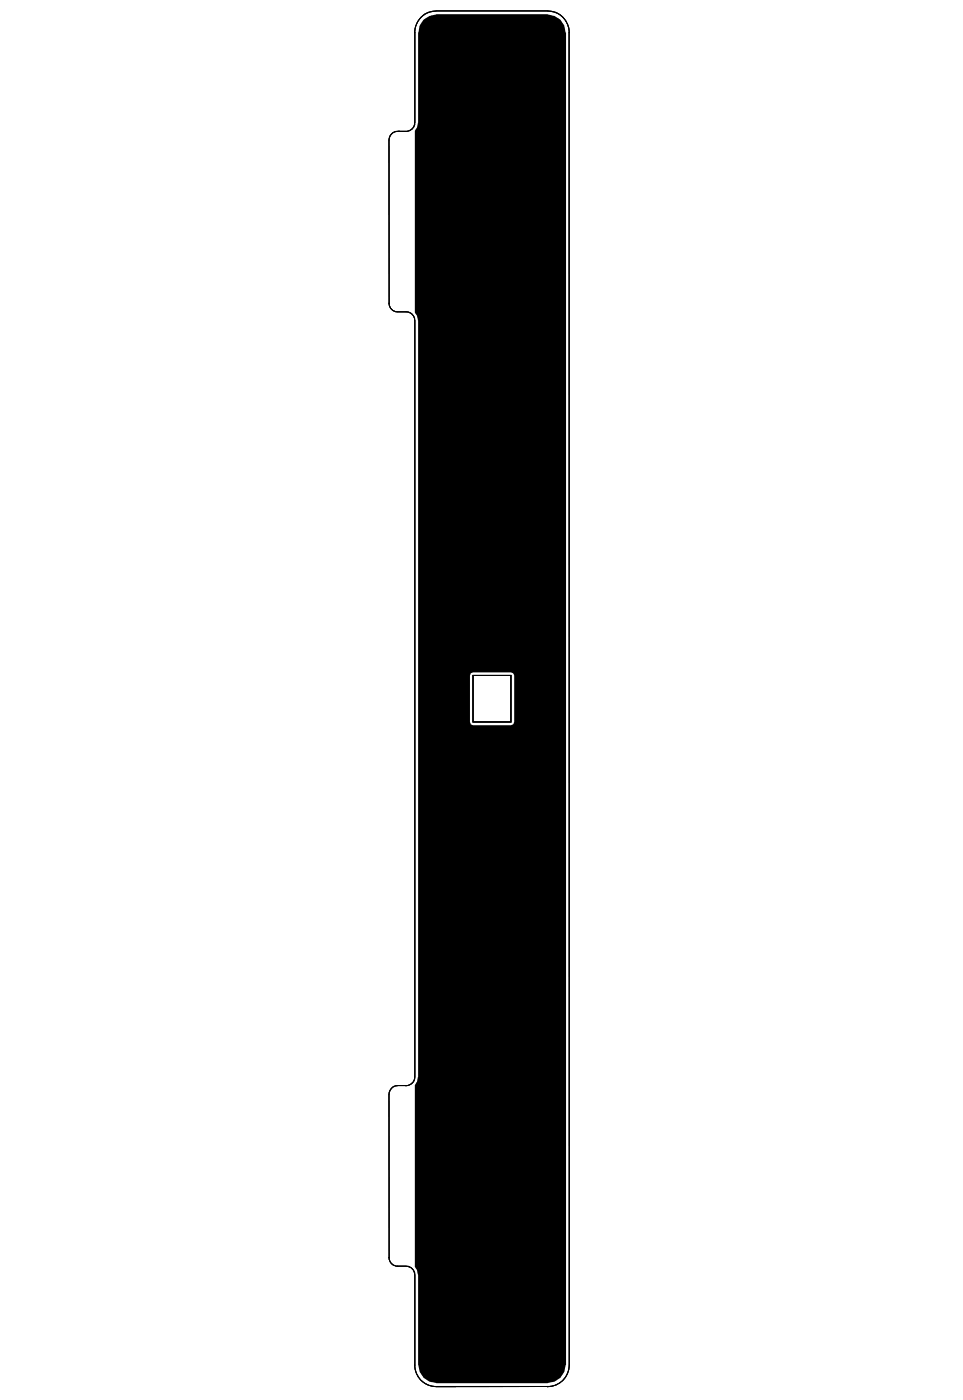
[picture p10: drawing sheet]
<svg xmlns="http://www.w3.org/2000/svg" width="198mm" height="288mm" viewBox="0 0 198 288" stroke-linecap="round" stroke-linejoin="round" font-family="sans-serif">
<path d="M86.5 3.5a4.2 4.2 0 0 1 3.1-1.3h23a4.4 4.4 0 0 1 4.4 4.5v274a4.4 4.4 0 0 1-4.4 4.4h-23a4.4 4.4 0 0 1-4.3-4.4v-18.6a1.76 1.76 0 0 0-1.8-1.8h-1.8a1.69 1.69 0 0 1-1.7-1.7l-.1-33.6a1.84 1.84 0 0 1 1.8-1.8l1.8 .1a1.84 1.84 0 0 0 1.8-1.8v-155.6a1.76 1.76 0 0 0-1.8-1.8 3.2 3.2 0 0 1-3-.5l-.3-.3-.3-.9v-33.6a1.84 1.84 0 0 1 1.8-1.8 3.1 3.1 0 0 0 3-.5l.3-.4 .3-.9v-18.5a3.9 3.9 0 0 1 1.2-3.2zM89.6 2.3a4.4 4.4 0 0 0-4.3 4.4l-.1 18.5a1.75 1.75 0 0 1-1.7 1.8h-1.8M89.6 2.2h23M112.6 2.3a4.4 4.4 0 0 1 4.4 4.4v274a4.4 4.4 0 0 1-4.4 4.4h-23a4.4 4.4 0 0 1-4.3-4.4v-18.6a1.83 1.83 0 0 0-1.8-1.7M81.7 27a1.75 1.75 0 0 0-1.7 1.8v33.6a1.75 1.75 0 0 0 1.7 1.7 3.2 3.2 0 0 1 3 .5l.3 .4 .3 .9-.1 155.6a1.75 1.75 0 0 1-1.7 1.7 3.3 3.3 0 0 0-3 .6l-.5 .7v.5v33.6a1.75 1.75 0 0 0 1.7 1.7h1.8M97.2 138.9h7.8v9.5h-7.8z" fill="none" stroke="#000" stroke-width=".21"/>
<g fill="#000">
<path d="M87 4l-.8 1.3-.3 1.4v18.5l-.2 1-.4 .7v37.4l.4 .7 .2 .9v155.6l-.2 .9-.4 .7v37.4l.4 .7 .2 .9v18.6a3.8 3.8 0 0 0 3.7 3.7h23a3.9 3.9 0 0 0 3.7-3.7v-274a3.9 3.9 0 0 0-3.7-3.8h-23l-1.3 .4zM96.8 138.4l.4-.1h7.8l.4 .1 .3 .5v9.5l-.3 .5-.4 .2h-7.8l-.4-.2-.2-.5v-9.5z"/>
<circle cx="98.4" cy="19.9" r=".9"/>
<circle cx="98.4" cy="9.3" r=".89"/>
<circle cx="101.1" cy="19.9" r=".9"/>
<circle cx="101.1" cy="9.3" r=".89"/>
<circle cx="103.7" cy="19.9" r=".9"/>
<circle cx="103.7" cy="9.3" r=".89"/>
<circle cx="87.9" cy="43.8" r=".89"/>
<circle cx="90.5" cy="43.8" r=".89"/>
<circle cx="98.4" cy="94.2" r=".89"/>
<circle cx="101.1" cy="94.2" r=".89"/>
<circle cx="103.7" cy="94.2" r=".89"/>
<circle cx="98.4" cy="104.8" r=".89"/>
<circle cx="101.1" cy="104.8" r=".89"/>
<circle cx="103.7" cy="104.8" r=".89"/>
<circle cx="104.9" cy="150.8" r=".78"/>
<circle cx="109" cy="140.2" r=".79"/>
<circle cx="98.4" cy="193.2" r=".9"/>
<circle cx="98.4" cy="182.6" r=".9"/>
<circle cx="101.1" cy="193.2" r=".9"/>
<circle cx="101.1" cy="182.6" r=".9"/>
<circle cx="103.7" cy="193.2" r=".9"/>
<circle cx="103.7" cy="182.6" r=".9"/>
<circle cx="87.9" cy="243.6" r=".9"/>
<circle cx="90.5" cy="243.6" r=".9"/>
<circle cx="98.4" cy="278" r=".9"/>
<circle cx="98.4" cy="267.4" r=".89"/>
<circle cx="101.1" cy="278" r=".9"/>
<circle cx="101.1" cy="267.4" r=".89"/>
<circle cx="103.7" cy="278" r=".9"/>
<circle cx="103.7" cy="267.4" r=".89"/>
</g>
</svg>
